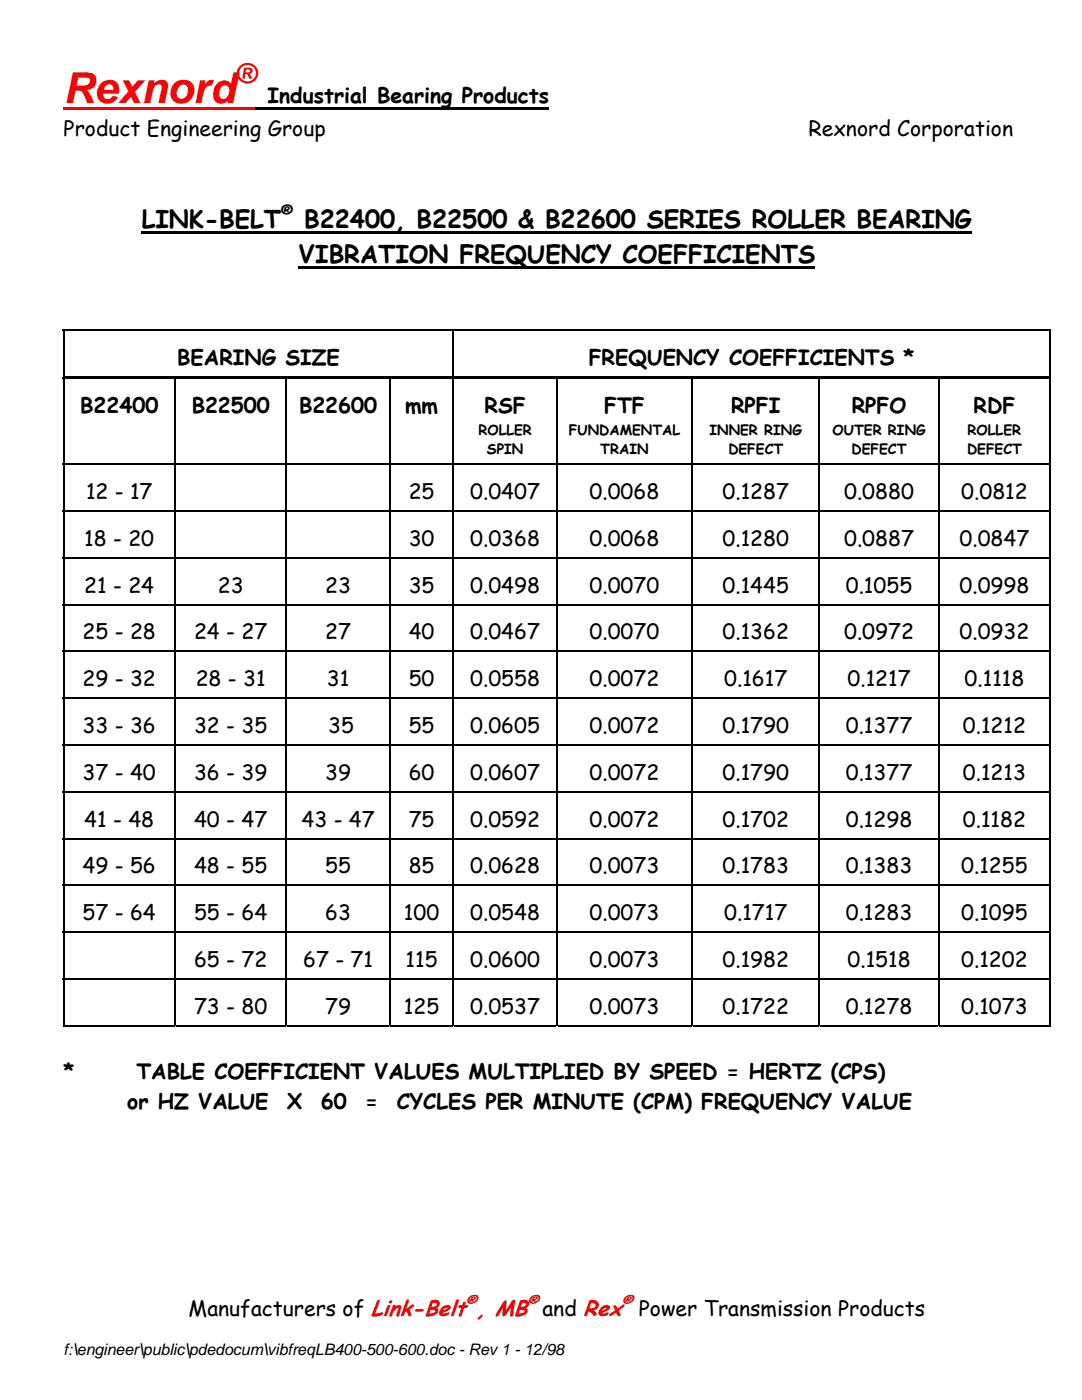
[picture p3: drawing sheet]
<svg xmlns="http://www.w3.org/2000/svg" width="216mm" height="279mm" viewBox="0 0 216 279" stroke-linecap="round" stroke-linejoin="round" font-family="sans-serif">
<defs><g id="words">
<text font-size="8.5" fill="#f00" x="12.7" y="20.6">Rexnord</text>
<text font-size="5.5" fill="#f00" x="47" y="16.6">®</text>
<g font-size="4.9">
<text x="28.3" y="45.6">LINK-BELT</text>
<text x="60.7" y="45.6">B22400, B22500 &amp; B22600 SERIES ROLLER BEARING</text>
<text x="59.6" y="52.5">VIBRATION FREQUENCY COEFFICIENTS</text>
</g>
<g font-size="4.2">
<text x="53.4" y="20.6">Industrial Bearing Products</text>
<text x="12.7" y="27.1">Product Engineering Group</text>
<text x="161.3" y="27.1">Rexnord Corporation</text>
<text x="35.4" y="72.8">BEARING SIZE</text>
<text x="117.5" y="72.8">FREQUENCY COEFFICIENTS *</text>
<text x="16" y="82.4">B22400</text>
<text x="38.2" y="82.4">B22500</text>
<text x="59.7" y="82.4">B22600</text>
<text x="80.9" y="82.4">mm</text>
<text x="96.7" y="82.4">RSF</text>
<text x="120.6" y="82.4">FTF</text>
<text x="145.9" y="82.4">RPFI</text>
<text x="169.9" y="82.4">RPFO</text>
<text x="194.3" y="82.4">RDF</text>
<text x="17.2" y="99.6">12 - 17</text>
<text x="81.6" y="99.6">25</text>
<text x="93.8" y="99.6">0.0407</text>
<text x="117.6" y="99.6">0.0068</text>
<text x="144.2" y="99.6">0.1287</text>
<text x="168.4" y="99.6">0.0880</text>
<text x="191.8" y="99.6">0.0812</text>
<text x="16.8" y="108.9">18 - 20</text>
<text x="81.6" y="108.9">30</text>
<text x="93.8" y="108.9">0.0368</text>
<text x="117.6" y="108.9">0.0068</text>
<text x="144.2" y="108.9">0.1280</text>
<text x="168.4" y="108.9">0.0887</text>
<text x="191.5" y="108.9">0.0847</text>
<text x="16.8" y="118.3">21 - 24</text>
<text x="43.5" y="118.3">23</text>
<text x="64.9" y="118.3">23</text>
<text x="81.6" y="118.3">35</text>
<text x="93.8" y="118.3">0.0498</text>
<text x="117.6" y="118.3">0.0070</text>
<text x="144.2" y="118.3">0.1445</text>
<text x="168.8" y="118.3">0.1055</text>
<text x="191.5" y="118.3">0.0998</text>
<text x="16.5" y="127.6">25 - 28</text>
<text x="38.7" y="127.6">24 - 27</text>
<text x="64.9" y="127.6">27</text>
<text x="81.6" y="127.6">40</text>
<text x="93.8" y="127.6">0.0467</text>
<text x="117.6" y="127.6">0.0070</text>
<text x="144.2" y="127.6">0.1362</text>
<text x="168.4" y="127.6">0.0972</text>
<text x="191.5" y="127.6">0.0932</text>
<text x="16.5" y="136.9">29 - 32</text>
<text x="39.1" y="136.9">28 - 31</text>
<text x="65.2" y="136.9">31</text>
<text x="81.6" y="136.9">50</text>
<text x="93.8" y="136.9">0.0558</text>
<text x="117.6" y="136.9">0.0072</text>
<text x="144.5" y="136.9">0.1617</text>
<text x="169.1" y="136.9">0.1217</text>
<text x="192.5" y="136.9">0.1118</text>
<text x="16.5" y="146.3">33 - 36</text>
<text x="38.7" y="146.3">32 - 35</text>
<text x="65.5" y="146.3">35</text>
<text x="81.6" y="146.3">55</text>
<text x="93.8" y="146.3">0.0605</text>
<text x="117.6" y="146.3">0.0072</text>
<text x="144.2" y="146.3">0.1790</text>
<text x="168.8" y="146.3">0.1377</text>
<text x="192.1" y="146.3">0.1212</text>
<text x="16.5" y="155.6">37 - 40</text>
<text x="38.7" y="155.6">36 - 39</text>
<text x="64.9" y="155.6">39</text>
<text x="81.6" y="155.6">60</text>
<text x="93.8" y="155.6">0.0607</text>
<text x="117.6" y="155.6">0.0072</text>
<text x="144.2" y="155.6">0.1790</text>
<text x="168.8" y="155.6">0.1377</text>
<text x="192.1" y="155.6">0.1213</text>
<text x="16.8" y="165">41 - 48</text>
<text x="38.7" y="165">40 - 47</text>
<text x="60.2" y="165">43 - 47</text>
<text x="81.6" y="165">75</text>
<text x="93.8" y="165">0.0592</text>
<text x="117.6" y="165">0.0072</text>
<text x="144.2" y="165">0.1702</text>
<text x="168.8" y="165">0.1298</text>
<text x="192.1" y="165">0.1182</text>
<text x="16.5" y="174.3">49 - 56</text>
<text x="38.7" y="174.3">48 - 55</text>
<text x="64.9" y="174.3">55</text>
<text x="81.6" y="174.3">85</text>
<text x="93.8" y="174.3">0.0628</text>
<text x="117.6" y="174.3">0.0073</text>
<text x="144.2" y="174.3">0.1783</text>
<text x="168.8" y="174.3">0.1383</text>
<text x="191.8" y="174.3">0.1255</text>
<text x="16.5" y="183.6">57 - 64</text>
<text x="38.7" y="183.6">55 - 64</text>
<text x="64.9" y="183.6">63</text>
<text x="80.6" y="183.6">100</text>
<text x="93.8" y="183.6">0.0548</text>
<text x="117.6" y="183.6">0.0073</text>
<text x="144.5" y="183.6">0.1717</text>
<text x="168.8" y="183.6">0.1283</text>
<text x="191.8" y="183.6">0.1095</text>
<text x="38.7" y="193">65 - 72</text>
<text x="60.5" y="193">67 - 71</text>
<text x="80.9" y="193">115</text>
<text x="93.8" y="193">0.0600</text>
<text x="117.6" y="193">0.0073</text>
<text x="144.2" y="193">0.1982</text>
<text x="169.1" y="193">0.1518</text>
<text x="191.8" y="193">0.1202</text>
<text x="38.7" y="202.3">73 - 80</text>
<text x="64.9" y="202.3">79</text>
<text x="80.6" y="202.3">125</text>
<text x="93.8" y="202.3">0.0537</text>
<text x="117.6" y="202.3">0.0073</text>
<text x="144.2" y="202.3">0.1722</text>
<text x="168.8" y="202.3">0.1278</text>
<text x="191.8" y="202.3">0.1073</text>
<text x="12.7" y="215.4">*</text>
<text x="27.2" y="215.4">TABLE COEFFICIENT VALUES MULTIPLIED BY SPEED = HERTZ (CPS)</text>
<text x="25.4" y="221.3">or HZ VALUE</text>
<text x="57.3" y="221.3">X</text>
<text x="64" y="221.3">60</text>
<text x="72.9" y="221.3">=</text>
<text x="79.2" y="221.3">CYCLES PER MINUTE (CPM) FREQUENCY VALUE</text>
<text x="37.6" y="262.6">Manufacturers of Link-Belt , MB</text>
<text x="108.2" y="262.6">and Rex</text>
<text x="127.5" y="262.6">Power Transmission Products</text>
</g>
<g font-size="3.2">
<text x="56" y="43.3">®</text>
<text x="12.7" y="270.4">f:\engineer\public\pdedocum\vibfreqLB400-500-600.doc - Rev 1 - 12/98</text>
</g>
<g font-size="3" fill="#f00">
<text x="92.8" y="260.6">®</text>
<text x="105.2" y="260.6">®</text>
<text x="124" y="260.6">®</text>
</g>
<g font-size="2.8">
<text x="95.5" y="86.7">ROLLER</text>
<text x="113.5" y="86.7">FUNDAMENTAL</text>
<text x="141.6" y="86.7">INNER RING</text>
<text x="166.1" y="86.7">OUTER RING</text>
<text x="193.1" y="86.7">ROLLER</text>
<text x="97.2" y="90.7">SPIN</text>
<text x="119.8" y="90.7">TRAIN</text>
<text x="145.3" y="90.7">DEFECT</text>
<text x="169.9" y="90.7">DEFECT</text>
<text x="193" y="90.7">DEFECT</text>
</g>
</g></defs>
<path d="M12.7 21.3h38.3v.6h-38.3z" fill="#f00"/>
<path d="M51 21.3h58.6v.6h-58.6zM12.6 65.7h.2v.3h-.2zM12.6 75.3h.2v.3h-.2zM209.4 65.7h.3v.3h-.3zM209.4 75h.3v.3h-.3zM209.4 75.3h.3v.3h-.3zM209.4 204.5h.3v.3h-.3z" fill="#000"/>
<path d="M28.3 46.5h165.6M59.6 53.3h103.1" fill="none" stroke="#000" stroke-width=".42"/>
<g fill="none" stroke="#000" stroke-width=".3">
<path d="M12.6 65.9h197.1M12.6 75.2h77.7M12.6 75.5h197.1M12.7 66v9.3M12.7 75.6v16.9M34.9 75.6v16.9M57.1 75.6v16.9M77.8 75.6v16.9M90.5 66v9.3M90.5 75.6v16.9M90.6 75.2h118.8M111.1 75.6v16.9"/>
<path d="M138.1 75.6v16.9M163.5 75.6v16.9M187.3 75.6v16.9M209.6 66v9.3M209.6 75.6v16.9M12.6 92.7h197.1M12.7 92.8v9.1M34.9 92.8v9.1M57.1 92.8v9.1M77.8 92.8v9.1M90.5 92.8v9.1M111.1 92.8v9.1"/>
<path d="M138.1 92.8v9.1M163.5 92.8v9.1M187.3 92.8v9.1M209.6 92.8v9.1M12.6 102h197.1M12.6 111.3h197.1M12.7 102.2v9M12.7 111.5v9M34.9 102.2v9M34.9 111.5v9M57.1 102.2v9M57.1 111.5v9"/>
<path d="M77.8 102.2v9M77.8 111.5v9M90.5 102.2v9M90.5 111.5v9M111.1 102.2v9M111.1 111.5v9M138.1 102.2v9M138.1 111.5v9M163.5 102.2v9M163.5 111.5v9M187.3 102.2v9M187.3 111.5v9"/>
<path d="M209.6 102.2v9M209.6 111.5v9M12.6 120.7h197.1M12.6 130h197.1M12.6 139.3h197.1M12.7 120.8v9.1M12.7 130.2v9M12.7 139.5v9M34.9 120.8v9.1M34.9 130.2v9M34.9 139.5v9M57.1 120.8v9.1"/>
<path d="M57.1 130.2v9M57.1 139.5v9M77.8 120.8v9.1M77.8 130.2v9M77.8 139.5v9M90.5 120.8v9.1M90.5 130.2v9M90.5 139.5v9M111.1 120.8v9.1M111.1 130.2v9M111.1 139.5v9M138.1 120.8v9.1"/>
<path d="M138.1 130.2v9M138.1 139.5v9M163.5 120.8v9.1M163.5 130.2v9M163.5 139.5v9M187.3 120.8v9.1M187.3 130.2v9M187.3 139.5v9M209.6 120.8v9.1M209.6 130.2v9M209.6 139.5v9M12.6 148.7h197.1"/>
<path d="M12.6 158h197.1M12.7 148.8v9.1M12.7 158.2v9M34.9 148.8v9.1M34.9 158.2v9M57.1 148.8v9.1M57.1 158.2v9M77.8 148.8v9.1M77.8 158.2v9M90.5 148.8v9.1M90.5 158.2v9M111.1 148.8v9.1"/>
<path d="M111.1 158.2v9M138.1 148.8v9.1M138.1 158.2v9M163.5 148.8v9.1M163.5 158.2v9M187.3 148.8v9.1M187.3 158.2v9M209.6 148.8v9.1M209.6 158.2v9M12.6 167.3h197.1M12.6 176.7h197.1M12.7 167.5v9"/>
<path d="M12.7 176.8v9.1M34.9 167.5v9M34.9 176.8v9.1M57.1 167.5v9M57.1 176.8v9.1M77.8 167.5v9M77.8 176.8v9.1M90.5 167.5v9M90.5 176.8v9.1M111.1 167.5v9M111.1 176.8v9.1M138.1 167.5v9"/>
<path d="M138.1 176.8v9.1M163.5 167.5v9M163.5 176.8v9.1M187.3 167.5v9M187.3 176.8v9.1M209.6 167.5v9M209.6 176.8v9.1M12.6 186h197.1M12.6 195.3h197.1M12.7 186.2v9M12.7 195.5v9.3M34.9 186.2v9"/>
<path d="M34.9 195.5v9.3M57.1 186.2v9M57.1 195.5v9.3M77.8 186.2v9M77.8 195.5v9.3M90.5 186.2v9M90.5 195.5v9.3M111.1 186.2v9M111.1 195.5v9.3M138.1 186.2v9M138.1 195.5v9.3M163.5 186.2v9"/>
<path d="M163.5 195.5v9.3M187.3 186.2v9M187.3 195.5v9.3M209.6 186.2v9M209.6 195.5v9.3M12.6 204.7h22.2M35.1 204.7h21.9M57.3 204.7h20.3M77.9 204.7h12.4M90.6 204.7h20.4M111.3 204.7h26.7M138.3 204.7h25.1"/>
<path d="M163.7 204.7h23.5M187.5 204.7h21.9"/>
</g>
<use href="#words"/>
</svg>
